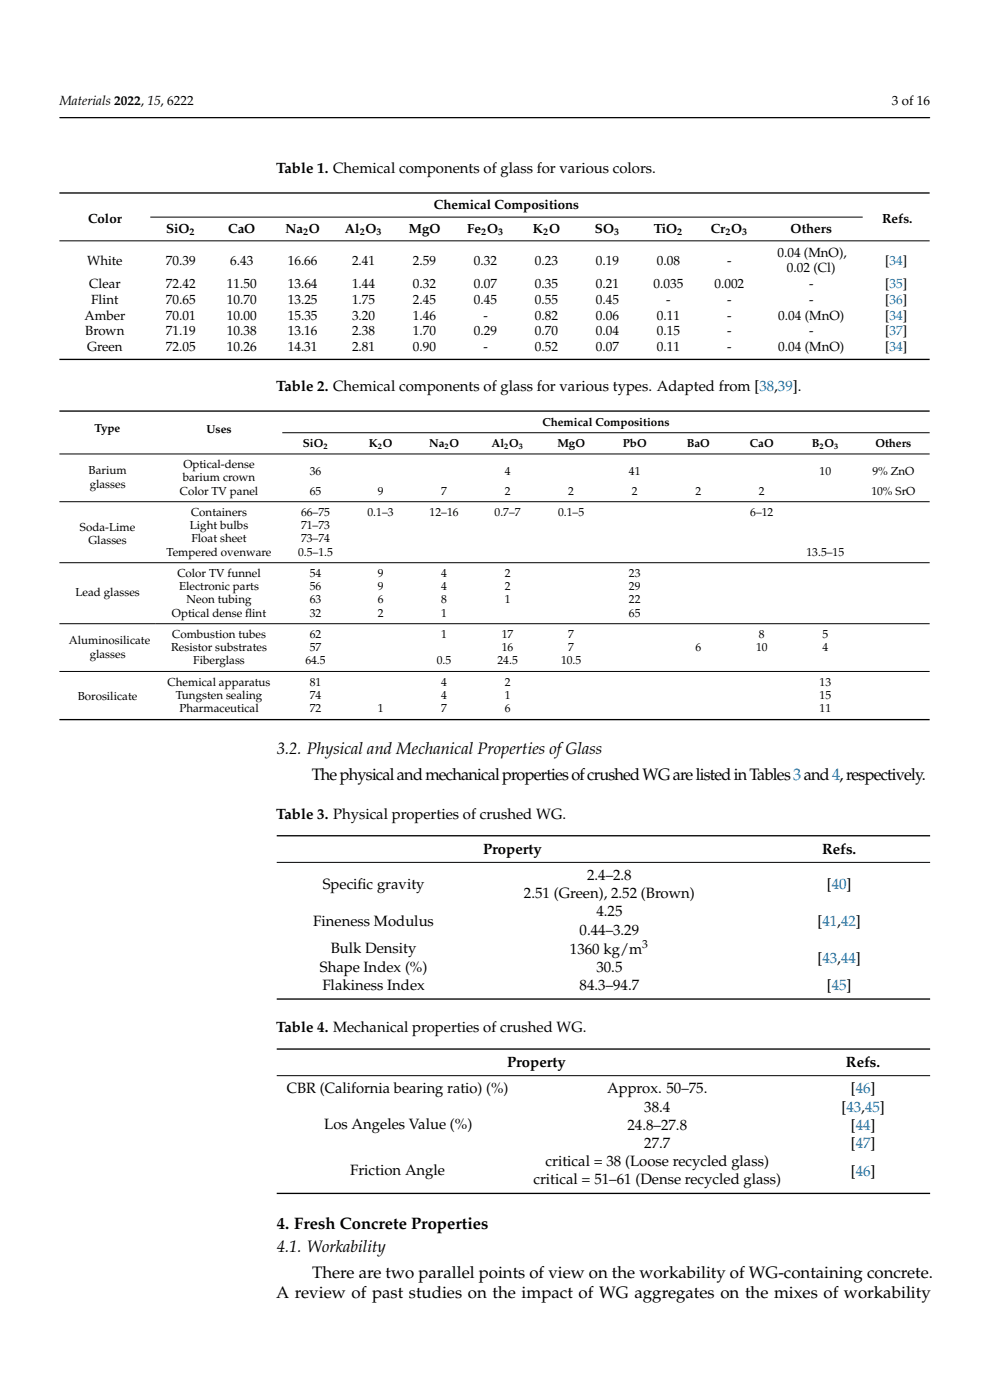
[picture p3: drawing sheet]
<svg xmlns="http://www.w3.org/2000/svg" width="210mm" height="297mm" viewBox="0 0 210 297" stroke-linecap="round" stroke-linejoin="round" font-family="sans-serif">
<defs><g id="words">
<g font-size="3.5">
<text x="58.7" y="159.9">3.2. Physical and Mechanical Properties ofGlass</text>
<text x="66.1" y="165.4">ThephysicalandmechanicalpropertiesofcrushedWGarelistedinTables3and4,respectively.</text>
<text x="58.7" y="260.8">4. Fresh Concrete Properties</text>
<text x="58.7" y="265.5">4.1. Workability</text>
<text x="58.6" y="275.4">A review of past studies on the impact of WG aggregates on the mixes of workability</text>
<text x="66.2" y="271">There are two parallel points of view on the workability of WG-containing concrete.</text>
</g>
<g font-size="3.2">
<text x="58.6" y="36.6">Table 1. Chemical components of glass for various colors.</text>
<text x="58.6" y="82.9">Table 2. Chemical components of glass for various types. Adapted from [38,39].</text>
<text x="58.6" y="173.7">Table 3. Physical properties of crushed WG.</text>
<text x="102.5" y="181.1">Property</text>
<text x="174.4" y="181.1">Refs.</text>
<text x="68.5" y="188.6">Specif</text>
<text x="75.9" y="188.6">ic gravity</text>
<text x="111.1" y="190.6">2.51 (Green), 2.52 (Brown)</text>
<text x="124.5" y="186.7">2.4–2.8</text>
<text x="175.4" y="188.6">[40]</text>
<text x="66.5" y="196.4">Fineness Modulus</text>
<text x="126.5" y="194.4">4.25</text>
<text x="173.4" y="196.4">[41,42]</text>
<text x="70.2" y="202.2">Bulk Density</text>
<text x="120.9" y="202.3">1360 kg/m</text>
<text x="122.9" y="198.3">0.44–3.29</text>
<text x="67.8" y="206.2">Shape Index (%)</text>
<text x="126.5" y="206.2">30.5</text>
<text x="173.4" y="204.2">[43,44]</text>
<text x="68.4" y="210">Flakiness Index</text>
<text x="122.9" y="210">84.3–94.7</text>
<text x="175.4" y="210">[45]</text>
<text x="58.6" y="218.9">Table 4. Mechanical properties of crushed WG.</text>
<text x="107.6" y="226.4">Property</text>
<text x="179.4" y="226.4">Refs.</text>
<text x="60.8" y="231.9">CBR (California bearing ratio) (%)</text>
<text x="128.8" y="231.9">Approx. 50–75.</text>
<text x="180.5" y="231.9">[46]</text>
<text x="68.8" y="239.6">Los Angeles Value (%)</text>
<text x="133.1" y="239.7">24.8–27.8</text>
<text x="136.7" y="235.8">38.4</text>
<text x="178.5" y="235.8">[43,45]</text>
<text x="180.5" y="239.7">[44]</text>
<text x="136.7" y="243.5">27.7</text>
<text x="180.5" y="243.5">[47]</text>
<text x="74.3" y="249.2">Friction Angle</text>
<text x="113.1" y="251.3">critical = 51–61 (Dense recycled glass)</text>
<text x="115.7" y="247.4">critical = 38 (Loose recycled glass)</text>
<text x="180.5" y="249.4">[46]</text>
</g>
<g font-size="2.8">
<text x="12.6" y="22.2">Materials 2022, 15, 6222</text>
<text x="189.2" y="22.2">3 of 16</text>
<text x="18.7" y="47.2">Color</text>
<text x="92" y="44.4">Chemical Compositions</text>
<text x="187.1" y="47.2">Refs.</text>
<text x="35.2" y="49.4">SiO</text>
<text x="48.4" y="49.4">CaO</text>
<text x="60.5" y="49.4">Na O</text>
<text x="73.2" y="49.4">Al O</text>
<text x="86.7" y="49.4">MgO</text>
<text x="99.1" y="49.4">Fe O</text>
<text x="113" y="49.4">K O</text>
<text x="126.2" y="49.4">SO</text>
<text x="138.7" y="49.4">TiO</text>
<text x="150.8" y="49.4">Cr O</text>
<text x="167.7" y="49.4">Others</text>
<text x="18.5" y="56.1">White</text>
<text x="35.2" y="56.1">70.39</text>
<text x="48.8" y="56.1">6.43</text>
<text x="61" y="56.1">16.66</text>
<text x="74.7" y="56.1">2.41</text>
<text x="87.6" y="56.1">2.59</text>
<text x="100.5" y="56.1">0.32</text>
<text x="113.5" y="56.1">0.23</text>
<text x="126.4" y="56.1">0.19</text>
<text x="139.3" y="56.1">0.08</text>
<text x="154.2" y="56.1">-</text>
<text x="164.9" y="54.5">0.04 (MnO),</text>
<text x="166.9" y="57.8">0.02 (Cl)</text>
<text x="187.8" y="56.1">[34]</text>
<text x="18.9" y="61.1">Clear</text>
<text x="19.4" y="64.5">Flint</text>
<text x="35.2" y="64.5">70.65</text>
<text x="35.2" y="61.1">72.42</text>
<text x="48.1" y="64.5">10.70</text>
<text x="48.1" y="61.1">11.50</text>
<text x="61" y="64.5">13.25</text>
<text x="61" y="61.1">13.64</text>
<text x="74.7" y="64.5">1.75</text>
<text x="74.7" y="61.1">1.44</text>
<text x="87.6" y="64.5">2.45</text>
<text x="87.6" y="61.1">0.32</text>
<text x="100.5" y="64.5">0.45</text>
<text x="100.5" y="61.1">0.07</text>
<text x="113.5" y="64.5">0.55</text>
<text x="113.5" y="61.1">0.35</text>
<text x="126.4" y="64.5">0.45</text>
<text x="126.4" y="61.1">0.21</text>
<text x="138.6" y="61.1">0.035</text>
<text x="141.3" y="64.5">-</text>
<text x="151.6" y="61.1">0.002</text>
<text x="154.2" y="64.5">-</text>
<text x="171.6" y="64.5">-</text>
<text x="171.6" y="61.1">-</text>
<text x="187.8" y="64.5">[36]</text>
<text x="187.8" y="61.1">[35]</text>
<text x="17.9" y="67.8">Amber</text>
<text x="18.1" y="71.2">Brown</text>
<text x="35.2" y="71.2">71.19</text>
<text x="35.2" y="67.8">70.01</text>
<text x="48.1" y="67.8">10.00</text>
<text x="48.1" y="71.2">10.38</text>
<text x="61" y="71.2">13.16</text>
<text x="61" y="67.8">15.35</text>
<text x="74.7" y="71.2">2.38</text>
<text x="74.7" y="67.8">3.20</text>
<text x="87.6" y="67.8">1.46</text>
<text x="87.6" y="71.2">1.70</text>
<text x="100.5" y="71.2">0.29</text>
<text x="102.5" y="67.8">-</text>
<text x="113.5" y="71.2">0.70</text>
<text x="113.5" y="67.8">0.82</text>
<text x="126.4" y="71.2">0.04</text>
<text x="126.4" y="67.8">0.06</text>
<text x="139.3" y="71.2">0.15</text>
<text x="139.3" y="67.8">0.11</text>
<text x="154.2" y="71.2">-</text>
<text x="154.2" y="67.8">-</text>
<text x="165.1" y="67.8">0.04 (MnO)</text>
<text x="171.6" y="71.2">-</text>
<text x="187.8" y="71.2">[37]</text>
<text x="187.8" y="67.8">[34]</text>
<text x="18.5" y="74.5">Green</text>
<text x="35.2" y="74.5">72.05</text>
<text x="48.1" y="74.5">10.26</text>
<text x="61" y="74.5">14.31</text>
<text x="74.7" y="74.5">2.81</text>
<text x="87.6" y="74.5">0.90</text>
<text x="102.5" y="74.5">-</text>
<text x="113.5" y="74.5">0.52</text>
<text x="126.4" y="74.5">0.07</text>
<text x="139.3" y="74.5">0.11</text>
<text x="154.2" y="74.5">-</text>
<text x="165.1" y="74.5">0.04 (MnO)</text>
<text x="187.8" y="74.5">[34]</text>
</g>
<g font-size="2.5">
<text x="20" y="91.6">Type</text>
<text x="43.8" y="91.9">Uses</text>
<text x="64.2" y="94.8">SiO</text>
<text x="78.2" y="94.8">K O</text>
<text x="91" y="94.8">Na O</text>
<text x="104.2" y="94.8">Al O</text>
<text x="115" y="90.3">Chemical Compositions</text>
<text x="118.2" y="94.8">MgO</text>
<text x="132.1" y="94.8">PbO</text>
<text x="145.7" y="94.8">BaO</text>
<text x="159.1" y="94.8">CaO</text>
<text x="172.2" y="94.8">B O</text>
<text x="185.7" y="94.8">Others</text>
<text x="18.8" y="100.7">Barium</text>
<text x="38.9" y="99.3">Optical-dense</text>
<text x="65.7" y="100.7">36</text>
<text x="107.1" y="100.7">4</text>
<text x="133.4" y="100.7">41</text>
<text x="173.8" y="100.7">10</text>
<text x="185" y="100.7">9% ZnO</text>
<text x="19" y="103.5">glasses</text>
<text x="38.1" y="104.9">Color TV panel</text>
<text x="38.8" y="102.1">barium crown</text>
<text x="65.7" y="104.9">65</text>
<text x="80.1" y="104.9">9</text>
<text x="93.6" y="104.9">7</text>
<text x="107.1" y="104.9">2</text>
<text x="120.5" y="104.9">2</text>
<text x="134" y="104.9">2</text>
<text x="147.5" y="104.9">2</text>
<text x="161" y="104.9">2</text>
<text x="184.8" y="104.9">10% SrO</text>
<text x="17" y="112.6">Soda-Lime</text>
<text x="40.3" y="112.3">Light bulbs</text>
<text x="40.5" y="109.4">Containers</text>
<text x="63.9" y="109.4">66–75</text>
<text x="63.9" y="112.3">71–73</text>
<text x="78" y="109.4">0.1–3</text>
<text x="91.1" y="109.4">12–16</text>
<text x="104.9" y="109.4">0.7–7</text>
<text x="118.4" y="109.4">0.1–5</text>
<text x="159.1" y="109.4">6–12</text>
<text x="18.8" y="115.4">Glasses</text>
<text x="35.3" y="117.9">Tempered ovenware</text>
<text x="40.6" y="115.1">Float sheet</text>
<text x="63.2" y="117.9">0.5–1.5</text>
<text x="63.9" y="115.1">73–74</text>
<text x="171.1" y="117.9">13.5–15</text>
<text x="37.6" y="122.4">Color TV funnel</text>
<text x="38" y="125.2">Electronic parts</text>
<text x="65.7" y="125.2">56</text>
<text x="65.7" y="122.4">54</text>
<text x="80.1" y="122.4">9</text>
<text x="80.1" y="125.2">9</text>
<text x="93.6" y="125.2">4</text>
<text x="93.6" y="122.4">4</text>
<text x="107.1" y="122.4">2</text>
<text x="107.1" y="125.2">2</text>
<text x="133.4" y="125.2">29</text>
<text x="133.4" y="122.4">23</text>
<text x="16" y="126.5">Lead glasses</text>
<text x="36.5" y="130.8">Optical dense f</text>
<text x="39.6" y="128">Neon tubing</text>
<text x="52" y="130.8">lint</text>
<text x="65.7" y="128">63</text>
<text x="65.7" y="130.8">32</text>
<text x="80.1" y="128">6</text>
<text x="80.1" y="130.8">2</text>
<text x="93.6" y="128">8</text>
<text x="93.6" y="130.8">1</text>
<text x="107.1" y="128">1</text>
<text x="133.4" y="128">22</text>
<text x="133.4" y="130.8">65</text>
<text x="14.6" y="136.7">Aluminosilicate</text>
<text x="36.5" y="135.3">Combustion tubes</text>
<text x="65.7" y="135.3">62</text>
<text x="93.6" y="135.3">1</text>
<text x="106.5" y="135.3">17</text>
<text x="120.5" y="135.3">7</text>
<text x="161" y="135.3">8</text>
<text x="174.5" y="135.3">5</text>
<text x="19" y="139.5">glasses</text>
<text x="36.3" y="138.1">Resistor substrates</text>
<text x="41" y="140.9">Fiberglass</text>
<text x="64.8" y="140.9">64.5</text>
<text x="65.7" y="138.1">57</text>
<text x="92.7" y="140.9">0.5</text>
<text x="105.5" y="140.9">24.5</text>
<text x="106.5" y="138.1">16</text>
<text x="119" y="140.9">10.5</text>
<text x="120.6" y="138.1">7</text>
<text x="147.5" y="138.1">6</text>
<text x="160.4" y="138.1">10</text>
<text x="174.5" y="138.1">4</text>
<text x="16.5" y="148.5">Borosilicate</text>
<text x="35.5" y="145.4">Chemical apparatus</text>
<text x="37.3" y="148.3">Tungsten sealing</text>
<text x="65.7" y="145.4">81</text>
<text x="65.7" y="148.3">74</text>
<text x="93.6" y="145.4">4</text>
<text x="93.6" y="148.3">4</text>
<text x="107.1" y="148.3">1</text>
<text x="107.1" y="145.4">2</text>
<text x="173.8" y="148.3">15</text>
<text x="173.8" y="145.4">13</text>
<text x="38.1" y="151.1">Pharmaceutical</text>
<text x="65.7" y="151.1">72</text>
<text x="80.1" y="151.1">1</text>
<text x="93.6" y="151.1">7</text>
<text x="107.1" y="151.1">6</text>
<text x="173.8" y="151.1">11</text>
<text x="136.2" y="201.2">3</text>
</g>
<g font-size="2.1">
<text x="40.2" y="49.9">2</text>
<text x="64.3" y="49.9">2</text>
<text x="76.3" y="49.9">2</text>
<text x="79.9" y="49.9">3</text>
<text x="102.1" y="49.9">2</text>
<text x="105.6" y="49.9">3</text>
<text x="115.2" y="49.9">2</text>
<text x="130.3" y="49.9">3</text>
<text x="143.7" y="49.9">2</text>
<text x="153.9" y="49.9">2</text>
<text x="157.4" y="49.9">3</text>
</g>
<g font-size="1.8">
<text x="68.6" y="95.2">2</text>
<text x="80.1" y="95.2">2</text>
<text x="94.3" y="95.2">2</text>
<text x="107" y="95.2">2</text>
<text x="110.1" y="95.2">3</text>
<text x="173.8" y="95.2">2</text>
<text x="176.9" y="95.2">3</text>
</g>
</g></defs>
<path d="M12.6 25h184.7M12.6 51.1h184.6M31.9 46.1h151.1M12.6 96.3h184.6M59.9 91.8h137.3M12.6 106.4h184.6M12.6 119.4h184.6M12.6 132.3h184.6M12.6 142.4h184.6M58.7 182.9h138.6M58.7 228.2h138.6" fill="none" stroke="#000" stroke-width=".21"/>
<path d="M12.6 40.9h184.6M12.6 76.2h184.6M12.6 87.2h184.6M12.6 152.7h184.6M58.7 177.3h138.6M58.7 211.9h138.6M58.7 222.5h138.6M58.7 253.2h138.6" fill="none" stroke="#000" stroke-width=".28"/>
<use href="#words"/>
</svg>
